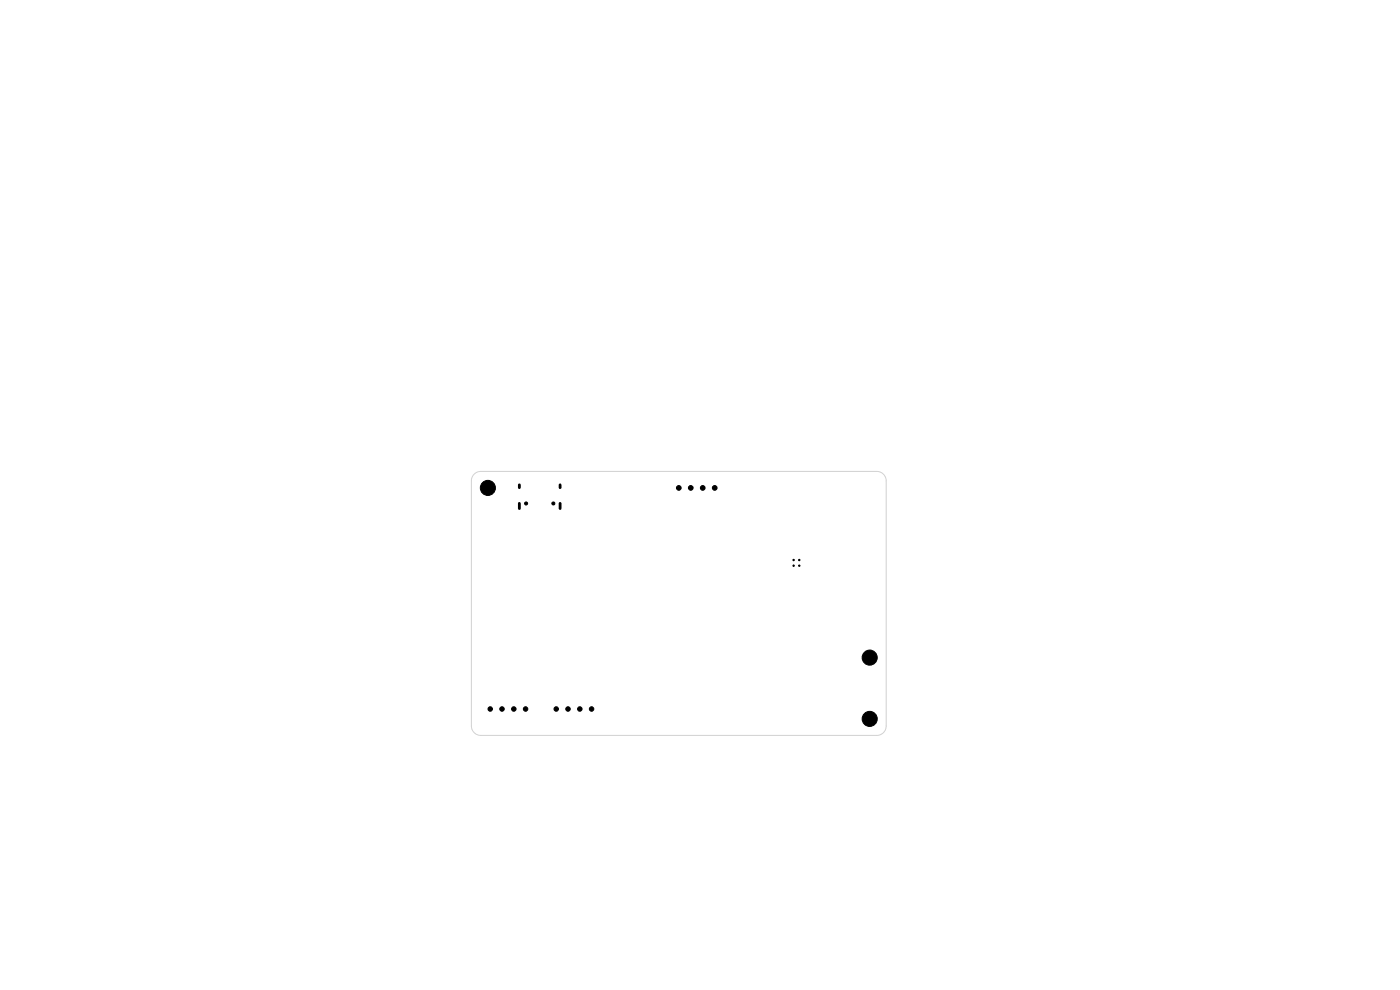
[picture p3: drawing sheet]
<svg xmlns="http://www.w3.org/2000/svg" width="297mm" height="210mm" viewBox="0 0 297 210" stroke-linecap="round" stroke-linejoin="round" font-family="sans-serif">
<path d="M100.6 100.6l.6-.4 .8-.2h84a2 2 0 0 1 2 2v52a2 2 0 0 1-2 2h-84a2 2 0 0 1-2-2v-52l.2-.8z" fill="none" stroke="#d0d2cd" stroke-width=".21"/>
<g fill="#000" stroke="#000" stroke-width=".21">
<circle cx="103.5" cy="103.5" r="1.6"/>
<circle cx="111.6" cy="106.8" r=".32"/>
<circle cx="117.4" cy="106.8" r=".32"/>
<circle cx="144" cy="103.5" r=".5"/>
<circle cx="146.5" cy="103.5" r=".5"/>
<circle cx="149.1" cy="103.5" r=".5"/>
<circle cx="151.6" cy="103.5" r=".5"/>
<circle cx="168.4" cy="118.8" r=".15"/>
<circle cx="168.4" cy="120" r=".15"/>
<circle cx="169.6" cy="118.8" r=".15"/>
<circle cx="169.6" cy="120" r=".15"/>
<circle cx="184.5" cy="139.5" r="1.6"/>
<circle cx="104" cy="150.4" r=".47"/>
<circle cx="106.5" cy="150.4" r=".47"/>
<circle cx="109" cy="150.4" r=".47"/>
<circle cx="111.5" cy="150.4" r=".47"/>
<circle cx="118" cy="150.4" r=".47"/>
<circle cx="120.5" cy="150.4" r=".48"/>
<circle cx="123" cy="150.4" r=".47"/>
<circle cx="125.5" cy="150.4" r=".48"/>
<circle cx="184.5" cy="152.5" r="1.6"/>
</g>
<path d="M110.2 102.9v.6M110.2 106.8v1.1M118.8 102.9v.6M118.8 106.8v1.1" fill="none" stroke="#000" stroke-width=".6"/>
</svg>
